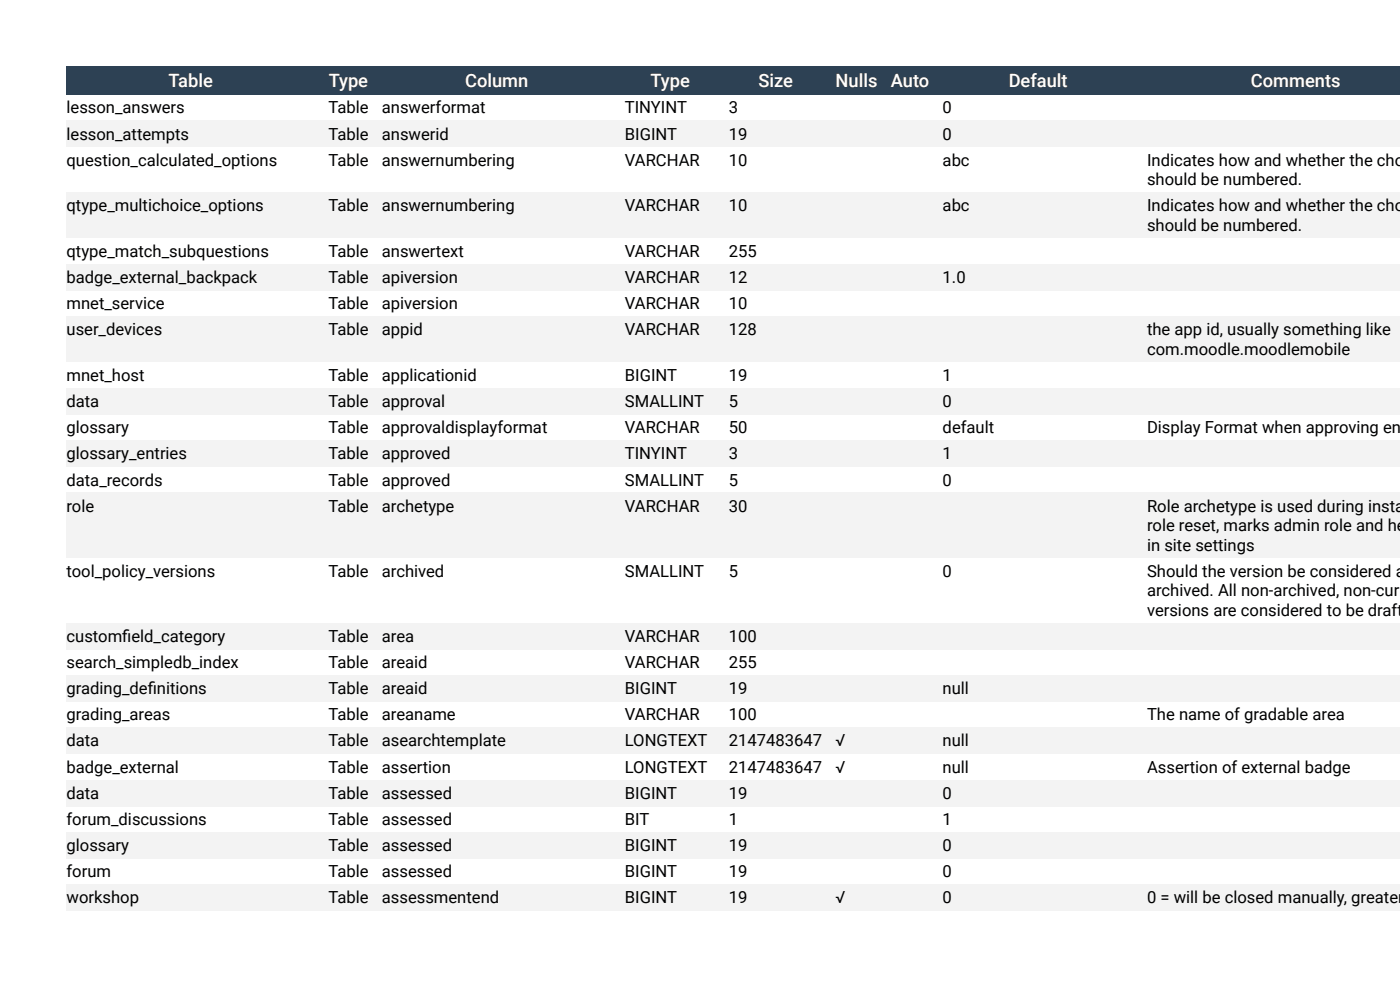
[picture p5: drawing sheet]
<svg xmlns="http://www.w3.org/2000/svg" width="297mm" height="210mm" viewBox="0 0 297 210" stroke-linecap="round" stroke-linejoin="round" font-family="sans-serif">
<defs><g id="words">
<g font-size="3.9" fill="#fff">
<text x="35.8" y="18.4">Table</text>
<text x="69.7" y="18.4">Type</text>
<text x="98.7" y="18.4">Column</text>
<text x="138" y="18.4">Type</text>
<text x="160.9" y="18.4">Size</text>
<text x="177.3" y="18.4">Nulls</text>
<text x="189" y="18.4">Auto</text>
<text x="214" y="18.4">Default</text>
<text x="265.4" y="18.4">Comments</text>
</g>
<g font-size="3.5">
<text x="14.1" y="24">lesson_answers</text>
<text x="14.1" y="29.6">lesson_attempts</text>
<text x="69.7" y="24">Table</text>
<text x="69.7" y="29.6">Table</text>
<text x="81" y="24">answerformat</text>
<text x="81" y="29.6">answerid</text>
<text x="132.6" y="24">TINYINT</text>
<text x="132.6" y="29.6">BIGINT</text>
<text x="154.6" y="24">3</text>
<text x="154.6" y="29.6">19</text>
<text x="200" y="24">0</text>
<text x="200" y="29.6">0</text>
<text x="14.1" y="35.1">question_calculated_options</text>
<text x="69.7" y="35.1">Table</text>
<text x="81" y="35.1">answernumbering</text>
<text x="132.6" y="35.1">VARCHAR</text>
<text x="154.6" y="35.1">10</text>
<text x="200" y="35.1">abc</text>
<text x="243.3" y="35.1">Indicates how and whether the choi</text>
<text x="243.3" y="39.3">should be numbered.</text>
<text x="14.1" y="44.8">qtype_multichoice_options</text>
<text x="69.7" y="44.8">Table</text>
<text x="81" y="44.8">answernumbering</text>
<text x="132.6" y="44.8">VARCHAR</text>
<text x="154.6" y="44.8">10</text>
<text x="200" y="44.8">abc</text>
<text x="243.3" y="44.8">Indicates how and whether the choi</text>
<text x="243.3" y="49">should be numbered.</text>
<text x="14.1" y="54.5">qtype_match_subquestions</text>
<text x="69.7" y="54.5">Table</text>
<text x="81" y="54.5">answertext</text>
<text x="132.6" y="54.5">VARCHAR</text>
<text x="154.6" y="54.5">255</text>
<text x="14.1" y="60">badge_external_backpack</text>
<text x="14.1" y="65.6">mnet_service</text>
<text x="69.7" y="60">Table</text>
<text x="69.7" y="65.6">Table</text>
<text x="81" y="60">apiversion</text>
<text x="81" y="65.6">apiversion</text>
<text x="132.6" y="60">VARCHAR</text>
<text x="132.6" y="65.6">VARCHAR</text>
<text x="154.6" y="60">12</text>
<text x="154.6" y="65.6">10</text>
<text x="200" y="60">1.0</text>
<text x="14.1" y="71.1">user_devices</text>
<text x="69.7" y="71.1">Table</text>
<text x="81" y="71.1">appid</text>
<text x="132.6" y="71.1">VARCHAR</text>
<text x="154.6" y="71.1">128</text>
<text x="243.3" y="71.1">the app id, usually something like</text>
<text x="243.3" y="75.3">com.moodle.moodlemobile</text>
<text x="14.1" y="80.8">mnet_host</text>
<text x="69.7" y="80.8">Table</text>
<text x="81" y="80.8">applicationid</text>
<text x="132.6" y="80.8">BIGINT</text>
<text x="154.6" y="80.8">19</text>
<text x="200" y="80.8">1</text>
<text x="14.1" y="86.4">data</text>
<text x="69.7" y="86.4">Table</text>
<text x="81" y="86.4">approval</text>
<text x="132.6" y="86.4">SMALLINT</text>
<text x="154.6" y="86.4">5</text>
<text x="200" y="86.4">0</text>
<text x="14.1" y="91.9">glossary</text>
<text x="69.7" y="91.9">Table</text>
<text x="81" y="91.9">approvaldisplayformat</text>
<text x="132.6" y="91.9">VARCHAR</text>
<text x="154.6" y="91.9">50</text>
<text x="200" y="91.9">default</text>
<text x="243.3" y="91.9">Display Format when approving ent</text>
<text x="14.1" y="97.4">glossary_entries</text>
<text x="69.7" y="97.4">Table</text>
<text x="81" y="97.4">approved</text>
<text x="132.6" y="97.4">TINYINT</text>
<text x="154.6" y="97.4">3</text>
<text x="200" y="97.4">1</text>
<text x="14.1" y="103">data_records</text>
<text x="69.7" y="103">Table</text>
<text x="81" y="103">approved</text>
<text x="132.6" y="103">SMALLINT</text>
<text x="154.6" y="103">5</text>
<text x="200" y="103">0</text>
<text x="14.1" y="108.5">role</text>
<text x="69.7" y="108.5">Table</text>
<text x="81" y="108.5">archetype</text>
<text x="132.6" y="108.5">VARCHAR</text>
<text x="154.6" y="108.5">30</text>
<text x="243.3" y="108.5">Role archetype is used during instal</text>
<text x="243.3" y="112.7">role reset, marks admin role and he</text>
<text x="243.3" y="116.8">in site settings</text>
<text x="14.1" y="122.4">tool_policy_versions</text>
<text x="69.7" y="122.4">Table</text>
<text x="81" y="122.4">archived</text>
<text x="132.6" y="122.4">SMALLINT</text>
<text x="154.6" y="122.4">5</text>
<text x="200" y="122.4">0</text>
<text x="243.3" y="122.4">Should the version be considered a</text>
<text x="243.3" y="126.5">archived. All non-archived, non-curr</text>
<text x="243.3" y="130.6">versions are considered to be drafts</text>
<text x="14.1" y="136.2">customf</text>
<text x="25.9" y="136.2">ield_category</text>
<text x="69.7" y="136.2">Table</text>
<text x="81" y="136.2">area</text>
<text x="132.6" y="136.2">VARCHAR</text>
<text x="154.6" y="136.2">100</text>
<text x="14.1" y="141.7">search_simpledb_index</text>
<text x="69.7" y="141.7">Table</text>
<text x="81" y="141.7">areaid</text>
<text x="132.6" y="141.7">VARCHAR</text>
<text x="154.6" y="141.7">255</text>
<text x="14.1" y="147.3">grading_def</text>
<text x="31.3" y="147.3">initions</text>
<text x="69.7" y="147.3">Table</text>
<text x="81" y="147.3">areaid</text>
<text x="132.6" y="147.3">BIGINT</text>
<text x="154.6" y="147.3">19</text>
<text x="200" y="147.3">null</text>
<text x="14.1" y="152.8">grading_areas</text>
<text x="69.7" y="152.8">Table</text>
<text x="81" y="152.8">areaname</text>
<text x="132.6" y="152.8">VARCHAR</text>
<text x="154.6" y="152.8">100</text>
<text x="243.3" y="152.8">The name of gradable area</text>
<text x="14.1" y="158.3">data</text>
<text x="69.7" y="158.3">Table</text>
<text x="81" y="158.3">asearchtemplate</text>
<text x="132.6" y="158.3">LONGTEXT</text>
<text x="154.6" y="158.3">2147483647</text>
<text x="177.3" y="158.3">√</text>
<text x="200" y="158.3">null</text>
<text x="14.1" y="163.9">badge_external</text>
<text x="69.7" y="163.9">Table</text>
<text x="81" y="163.9">assertion</text>
<text x="132.6" y="163.9">LONGTEXT</text>
<text x="154.6" y="163.9">2147483647</text>
<text x="177.3" y="163.9">√</text>
<text x="200" y="163.9">null</text>
<text x="243.3" y="163.9">Assertion of external badge</text>
<text x="14.1" y="169.4">data</text>
<text x="69.7" y="169.4">Table</text>
<text x="81" y="169.4">assessed</text>
<text x="132.6" y="169.4">BIGINT</text>
<text x="154.6" y="169.4">19</text>
<text x="200" y="169.4">0</text>
<text x="14.1" y="175">forum_discussions</text>
<text x="69.7" y="175">Table</text>
<text x="81" y="175">assessed</text>
<text x="132.6" y="175">BIT</text>
<text x="154.6" y="175">1</text>
<text x="200" y="175">1</text>
<text x="14.1" y="180.5">glossary</text>
<text x="69.7" y="180.5">Table</text>
<text x="81" y="180.5">assessed</text>
<text x="132.6" y="180.5">BIGINT</text>
<text x="154.6" y="180.5">19</text>
<text x="200" y="180.5">0</text>
<text x="14.1" y="186.1">forum</text>
<text x="14.1" y="191.6">workshop</text>
<text x="69.7" y="186.1">Table</text>
<text x="69.7" y="191.6">Table</text>
<text x="81" y="186.1">assessed</text>
<text x="81" y="191.6">assessmentend</text>
<text x="132.6" y="186.1">BIGINT</text>
<text x="132.6" y="191.6">BIGINT</text>
<text x="154.6" y="186.1">19</text>
<text x="154.6" y="191.6">19</text>
<text x="177.3" y="191.6">√</text>
<text x="200" y="186.1">0</text>
<text x="200" y="191.6">0</text>
<text x="243.3" y="191.6">0 = will be closed manually, greater</text>
</g>
</g></defs>
<g fill="#f3f3f3">
<path d="M241.9 187.6h55.2v5.6h-55.2z"/>
<path d="M198.6 187.6h43.3v5.6h-43.3z"/>
<path d="M187.6 187.6h11v5.6h-11z"/>
<path d="M175.9 187.6h11.7v5.6h-11.7z"/>
<path d="M153.2 187.6h22.7v5.6h-22.7z"/>
<path d="M131.2 187.6h22v5.6h-22z"/>
<path d="M79.6 187.6h51.6v5.6h-51.6z"/>
<path d="M68.2 187.6h11.4v5.6h-11.4z"/>
<path d="M14.1 187.6h54.1v5.6h-54.1z"/>
<path d="M241.9 176.5h55.2v5.6h-55.2z"/>
<path d="M198.6 176.5h43.3v5.6h-43.3z"/>
<path d="M187.6 176.5h11v5.6h-11z"/>
<path d="M175.9 176.5h11.7v5.6h-11.7z"/>
<path d="M153.2 176.5h22.7v5.6h-22.7z"/>
<path d="M131.2 176.5h22v5.6h-22z"/>
<path d="M79.6 176.5h51.6v5.6h-51.6z"/>
<path d="M68.2 176.5h11.4v5.6h-11.4z"/>
<path d="M14.1 176.5h54.1v5.6h-54.1z"/>
<path d="M241.9 165.5h55.2v5.5h-55.2z"/>
<path d="M198.6 165.5h43.3v5.5h-43.3z"/>
<path d="M187.6 165.5h11v5.5h-11z"/>
<path d="M175.9 165.5h11.7v5.5h-11.7z"/>
<path d="M153.2 165.5h22.7v5.5h-22.7z"/>
<path d="M131.2 165.5h22v5.5h-22z"/>
<path d="M79.6 165.5h51.6v5.5h-51.6z"/>
<path d="M68.2 165.5h11.4v5.5h-11.4z"/>
<path d="M14.1 165.5h54.1v5.5h-54.1z"/>
<path d="M241.9 154.4h55.2v5.5h-55.2z"/>
<path d="M198.6 154.4h43.3v5.5h-43.3z"/>
<path d="M187.6 154.4h11v5.5h-11z"/>
<path d="M175.9 154.4h11.7v5.5h-11.7z"/>
<path d="M153.2 154.4h22.7v5.5h-22.7z"/>
<path d="M131.2 154.4h22v5.5h-22z"/>
<path d="M79.6 154.4h51.6v5.5h-51.6z"/>
<path d="M68.2 154.4h11.4v5.5h-11.4z"/>
<path d="M14.1 154.4h54.1v5.5h-54.1z"/>
<path d="M241.9 143.3h55.2v5.5h-55.2z"/>
<path d="M198.6 143.3h43.3v5.5h-43.3z"/>
<path d="M187.6 143.3h11v5.5h-11z"/>
<path d="M175.9 143.3h11.7v5.5h-11.7z"/>
<path d="M153.2 143.3h22.7v5.5h-22.7z"/>
<path d="M131.2 143.3h22v5.5h-22z"/>
<path d="M79.6 143.3h51.6v5.5h-51.6z"/>
<path d="M68.2 143.3h11.4v5.5h-11.4z"/>
<path d="M14.1 143.3h54.1v5.5h-54.1z"/>
<path d="M241.9 132.2h55.2v5.5h-55.2z"/>
<path d="M198.6 132.2h43.3v5.5h-43.3z"/>
<path d="M187.6 132.2h11v5.5h-11z"/>
<path d="M175.9 132.2h11.7v5.5h-11.7z"/>
<path d="M153.2 132.2h22.7v5.5h-22.7z"/>
<path d="M131.2 132.2h22v5.5h-22z"/>
<path d="M79.6 132.2h51.6v5.5h-51.6z"/>
<path d="M68.2 132.2h11.4v5.5h-11.4z"/>
<path d="M14.1 132.2h54.1v5.5h-54.1z"/>
<path d="M241.9 104.6h55.2v13.8h-55.2z"/>
<path d="M198.6 104.6h43.3v13.8h-43.3z"/>
<path d="M187.6 104.6h11v13.8h-11z"/>
<path d="M175.9 104.6h11.7v13.8h-11.7z"/>
<path d="M153.2 104.6h22.7v13.8h-22.7z"/>
<path d="M131.2 104.6h22v13.8h-22z"/>
<path d="M79.6 104.6h51.6v13.8h-51.6z"/>
<path d="M68.2 104.6h11.4v13.8h-11.4z"/>
<path d="M14.1 104.6h54.1v13.8h-54.1z"/>
<path d="M241.9 93.5h55.2v5.5h-55.2z"/>
<path d="M198.6 93.5h43.3v5.5h-43.3z"/>
<path d="M187.6 93.5h11v5.5h-11z"/>
<path d="M175.9 93.5h11.7v5.5h-11.7z"/>
<path d="M153.2 93.5h22.7v5.5h-22.7z"/>
<path d="M131.2 93.5h22v5.5h-22z"/>
<path d="M79.6 93.5h51.6v5.5h-51.6z"/>
<path d="M68.2 93.5h11.4v5.5h-11.4z"/>
<path d="M14.1 93.5h54.1v5.5h-54.1z"/>
<path d="M241.9 82.4h55.2v5.5h-55.2z"/>
<path d="M198.6 82.4h43.3v5.5h-43.3z"/>
<path d="M187.6 82.4h11v5.5h-11z"/>
<path d="M175.9 82.4h11.7v5.5h-11.7z"/>
<path d="M153.2 82.4h22.7v5.5h-22.7z"/>
<path d="M131.2 82.4h22v5.5h-22z"/>
<path d="M79.6 82.4h51.6v5.5h-51.6z"/>
<path d="M68.2 82.4h11.4v5.5h-11.4z"/>
<path d="M14.1 82.4h54.1v5.5h-54.1z"/>
<path d="M241.9 67.2h55.2v9.6h-55.2z"/>
<path d="M198.6 67.2h43.3v9.6h-43.3z"/>
<path d="M187.6 67.2h11v9.6h-11z"/>
<path d="M175.9 67.2h11.7v9.6h-11.7z"/>
<path d="M153.2 67.2h22.7v9.6h-22.7z"/>
<path d="M131.2 67.2h22v9.6h-22z"/>
<path d="M79.6 67.2h51.6v9.6h-51.6z"/>
<path d="M68.2 67.2h11.4v9.6h-11.4z"/>
<path d="M14.1 67.2h54.1v9.6h-54.1z"/>
<path d="M241.9 56.1h55.2v5.5h-55.2z"/>
<path d="M198.6 56.1h43.3v5.5h-43.3z"/>
<path d="M187.6 56.1h11v5.5h-11z"/>
<path d="M175.9 56.1h11.7v5.5h-11.7z"/>
<path d="M153.2 56.1h22.7v5.5h-22.7z"/>
<path d="M131.2 56.1h22v5.5h-22z"/>
<path d="M79.6 56.1h51.6v5.5h-51.6z"/>
<path d="M68.2 56.1h11.4v5.5h-11.4z"/>
<path d="M14.1 56.1h54.1v5.5h-54.1z"/>
<path d="M241.9 40.8h55.2v9.7h-55.2z"/>
<path d="M198.6 40.8h43.3v9.7h-43.3z"/>
<path d="M187.6 40.8h11v9.7h-11z"/>
<path d="M175.9 40.8h11.7v9.7h-11.7z"/>
<path d="M153.2 40.8h22.7v9.7h-22.7z"/>
<path d="M131.2 40.8h22v9.7h-22z"/>
<path d="M79.6 40.8h51.6v9.7h-51.6z"/>
<path d="M68.2 40.8h11.4v9.7h-11.4z"/>
<path d="M14.1 40.8h54.1v9.7h-54.1z"/>
<path d="M241.9 25.6h55.2v5.6h-55.2z"/>
<path d="M198.6 25.6h43.3v5.6h-43.3z"/>
<path d="M187.6 25.6h11v5.6h-11z"/>
<path d="M175.9 25.6h11.7v5.6h-11.7z"/>
<path d="M153.2 25.6h22.7v5.6h-22.7z"/>
<path d="M131.2 25.6h22v5.6h-22z"/>
<path d="M79.6 25.6h51.6v5.6h-51.6z"/>
<path d="M68.2 25.6h11.4v5.6h-11.4z"/>
<path d="M14.1 25.6h54.1v5.6h-54.1z"/>
</g>
<g fill="#2d4154">
<path d="M241.9 14.1h55.2v6h-55.2z"/>
<path d="M198.6 14.1h43.3v6h-43.3z"/>
<path d="M187.6 14.1h11v6h-11z"/>
<path d="M175.9 14.1h11.7v6h-11.7z"/>
<path d="M153.2 14.1h22.7v6h-22.7z"/>
<path d="M131.2 14.1h22v6h-22z"/>
<path d="M79.6 14.1h51.6v6h-51.6z"/>
<path d="M68.2 14.1h11.4v6h-11.4z"/>
<path d="M14.1 14.1h54.1v6h-54.1z"/>
</g>
<use href="#words"/>
</svg>
